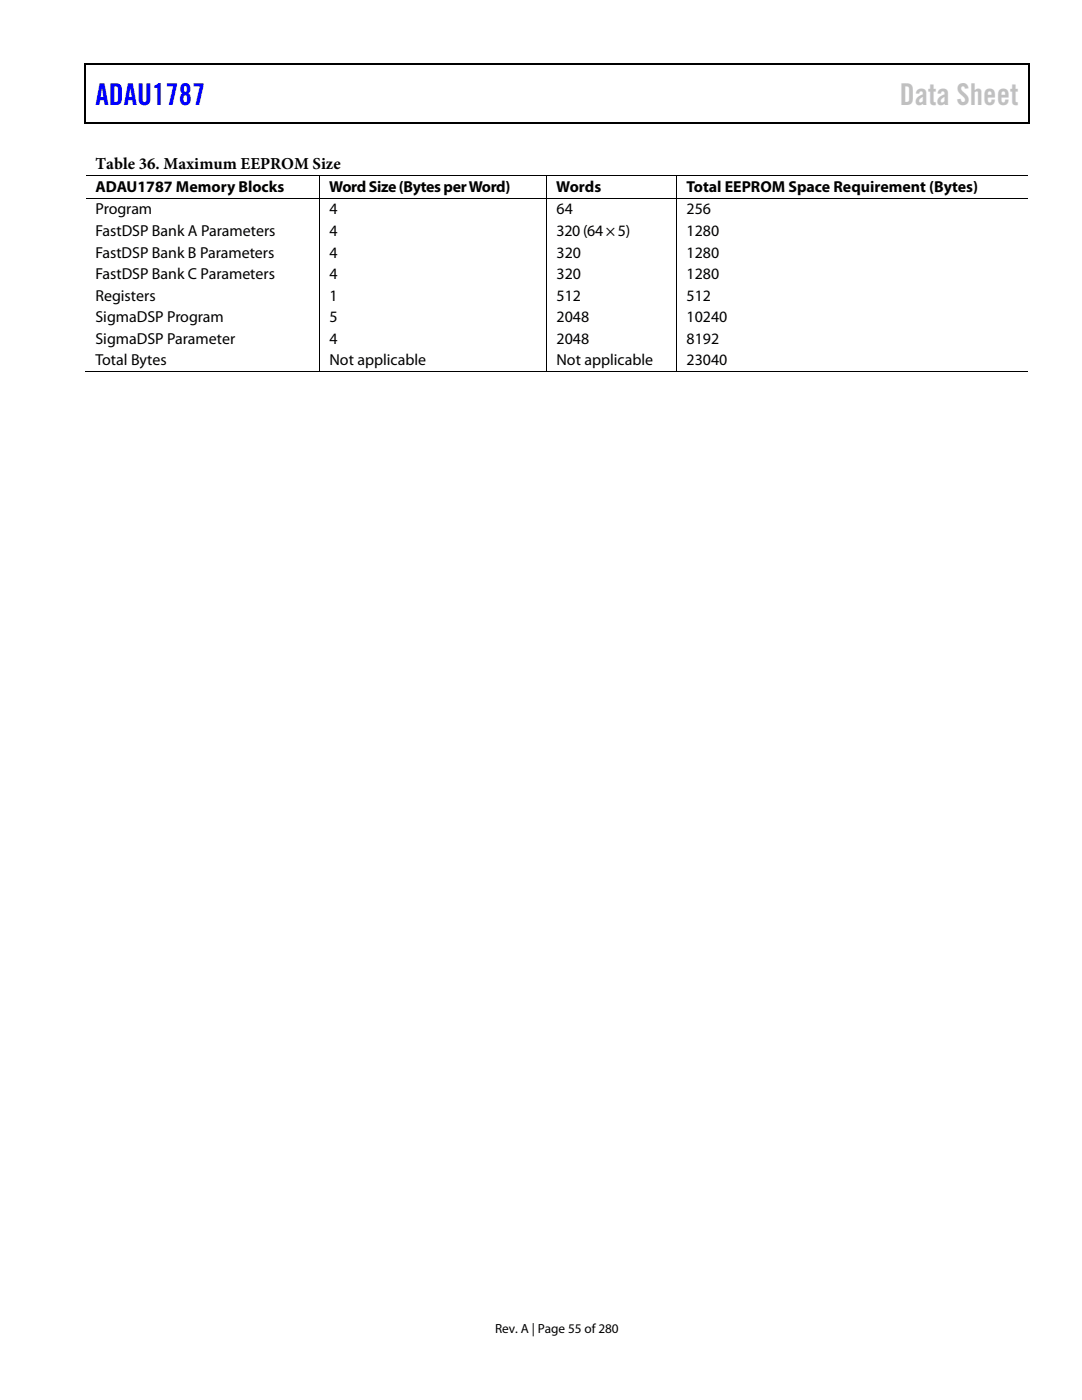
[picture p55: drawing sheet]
<svg xmlns="http://www.w3.org/2000/svg" width="216mm" height="279mm" viewBox="0 0 216 279" stroke-linecap="round" stroke-linejoin="round" font-family="sans-serif">
<defs><g id="words">
<text font-size="6" fill="#00f" x="19" y="21">ADAU1787</text>
<text font-size="6" fill="#c0c0c0" x="179.6" y="21">Data Sheet</text>
<text font-size="3.3" x="19" y="33.7">Table 36. Maximum EEPROM Size</text>
<g font-size="3.2">
<text x="19" y="38.3">ADAU1787 Memory Blocks</text>
<text x="65.7" y="38.3">Word Size (Bytes per Word)</text>
<text x="111" y="38.3">Words</text>
<text x="137" y="38.3">Total EEPROM Space Requirement (Bytes)</text>
<text x="19" y="42.8">Program</text>
<text x="19" y="47.1">FastDSP Bank A Parameters</text>
<text x="65.8" y="42.8">4</text>
<text x="65.8" y="47.1">4</text>
<text x="111" y="42.8">64</text>
<text x="111.1" y="47.1">320 (64 × 5)</text>
<text x="137" y="42.8">256</text>
<text x="137" y="47.1">1280</text>
<text x="19" y="51.4">FastDSP Bank B Parameters</text>
<text x="65.8" y="51.4">4</text>
<text x="111.1" y="51.4">320</text>
<text x="137" y="51.4">1280</text>
<text x="19" y="55.7">FastDSP Bank C Parameters</text>
<text x="19" y="60">Registers</text>
<text x="65.8" y="55.7">4</text>
<text x="65.8" y="60">1</text>
<text x="111.1" y="55.7">320</text>
<text x="111.1" y="60">512</text>
<text x="137" y="60">512</text>
<text x="137" y="55.7">1280</text>
<text x="19" y="64.3">SigmaDSP Program</text>
<text x="65.8" y="64.3">5</text>
<text x="111" y="64.3">2048</text>
<text x="137" y="64.3">10240</text>
<text x="19" y="68.6">SigmaDSP Parameter</text>
<text x="65.8" y="68.6">4</text>
<text x="111.1" y="68.6">2048</text>
<text x="137" y="68.6">8192</text>
<text x="19" y="72.9">Total Bytes</text>
<text x="65.7" y="72.9">Not applicable</text>
<text x="111" y="72.9">Not applicable</text>
<text x="137" y="72.9">23040</text>
</g>
<text font-size="2.6" x="98.8" y="266">Rev. A | Page 55 of 280</text>
</g></defs>
<path d="M16.9 12.7h.2v1h-.2zM205.1 12.7h.3v1h-.3zM205.1 12.7h.3v.3h-.3zM205.1 24.4h.3v.3h-.3z" fill="#000"/>
<path d="M16.9 12.8h188.2M17 13.7v11M205.2 13.7v11M16.9 24.5h188.2" fill="none" stroke="#000" stroke-width=".25"/>
<path d="M17.1 35h188M17.1 39.6h188M63.8 35.1v4.4M63.8 39.6v34.6M109.1 35.1v4.4M109.1 39.6v34.6M135.1 35.1v4.4M135.1 39.6v34.6M16.9 74.1h46.9M63.9 74.1h45.2M109.2 74.1h25.8M135.2 74.1h69.9" fill="none" stroke="#000" stroke-width=".2"/>
<use href="#words"/>
</svg>
